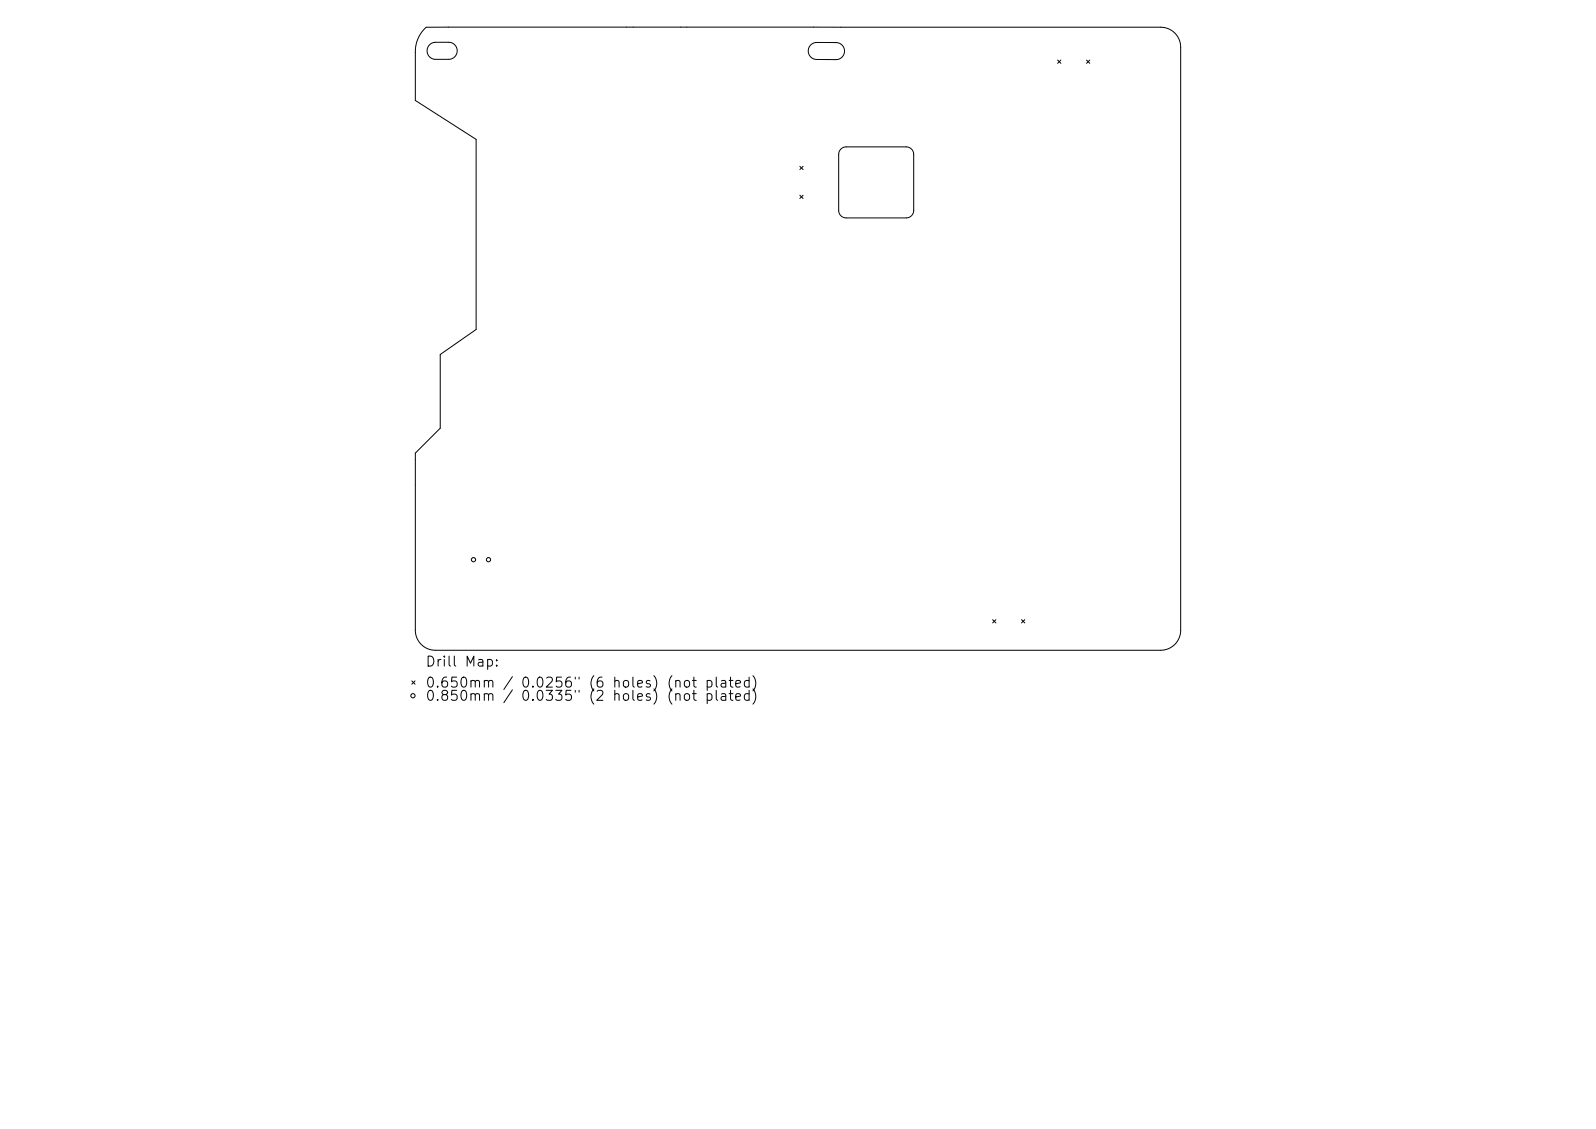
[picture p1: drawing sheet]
<svg xmlns="http://www.w3.org/2000/svg" width="297mm" height="210mm" viewBox="0 0 297 210" stroke-linecap="round" stroke-linejoin="round" font-family="sans-serif">
<defs><g id="words">
<g font-size="1.9">
<text x="79" y="124.5">Drill Map:</text>
<text x="79" y="128.4">0.650mm / 0.0256&quot; (6 holes) (not plated)</text>
<text x="79" y="130.8">0.850mm / 0.0335&quot; (2 holes) (not plated)</text>
</g>
</g></defs>
<g fill="none" stroke="#000" stroke-width=".19">
<path d="M78.9 5.4l.4-.3 4.2-.1 132.5 .1a3.7 3.7 0 0 1 3.7 3.7v108.4a3.7 3.7 0 0 1-3.7 3.8h-135a3.7 3.7 0 0 1-3.7-3.8v-32.9l4.6-4.6v-13.8l6.7-4.6v-35.4l-11.3-7.2v-9a6 6 0 0 1 1.6-4.3zM80 8.3l.8-.4h2.7a1.59 1.59 0 0 1 1.6 1.6 1.59 1.59 0 0 1-1.6 1.5h-2.6a1.59 1.59 0 0 1-1.3-1 1.59 1.59 0 0 1 .4-1.7zM150.9 8.3l.5-.3 .5-.1h3.7a1.59 1.59 0 0 1 1.6 1.6 1.59 1.59 0 0 1-1.6 1.6h-3.6a1.58 1.58 0 0 1-1.5-1 1.58 1.58 0 0 1 .4-1.8zM196.8 11.2l.6 .6M197.4 11.2l-.6 .6M202.2 11.2l.6 .6M202.8 11.2l-.6 .6M148.8 30.9l.6 .6M148.8 36.3l.6 .6M149.4 30.9l-.6 .6M149.4 36.3l-.6 .6M156.5 27.7l.5-.3 .5-.1h11.1a1.4 1.4 0 0 1 1.4 1.4v10.4a1.4 1.4 0 0 1-1.4 1.4h-11.1a1.4 1.4 0 0 1-1.4-1.4v-10.4l.1-.5z"/>
<path d="M184.7 115.3l.6 .6M185.3 115.3l-.6 .6M190.1 115.3l.6 .6M190.7 115.3l-.6 .6M76.6 126.7l.6 .6M77.2 126.7l-.6 .6"/>
<circle cx="88.1" cy="104.1" r=".4"/>
<circle cx="90.9" cy="104.1" r=".4"/>
<circle cx="76.8" cy="129.4" r=".4"/>
</g>
<use href="#words"/>
</svg>
